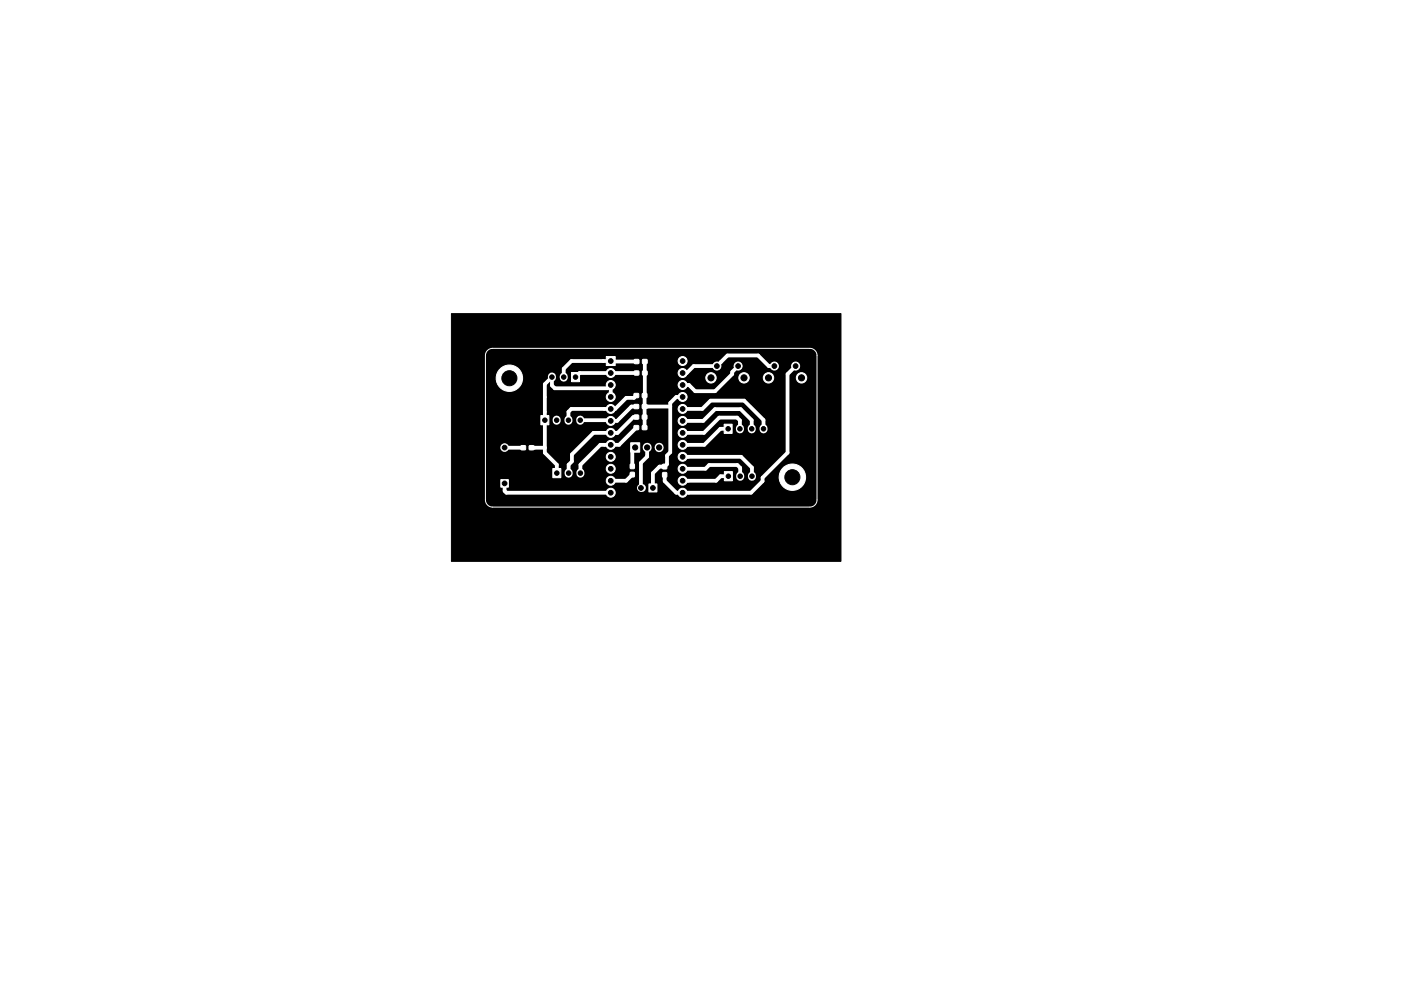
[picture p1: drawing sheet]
<svg xmlns="http://www.w3.org/2000/svg" width="297mm" height="210mm" viewBox="0 0 297 210" stroke-linecap="round" stroke-linejoin="round" font-family="sans-serif">
<path d="M95.7 66.5h82.6v52.6h-82.6z" fill="#000" stroke="#000" stroke-width=".21"/>
<path d="M103.4 74.4l.4-.3 .6-.2h67.3a1.52 1.52 0 0 1 1.5 1.5v30.7a1.52 1.52 0 0 1-1.5 1.5h-67.3a1.52 1.52 0 0 1-1.5-1.5v-30.7l.2-.6z" fill="none" stroke="#fff" stroke-width=".21"/>
<g fill="#fff" stroke="#fff" stroke-width=".21">
<path d="M137.6 102.7h1.7v1.7h-1.7z"/>
<circle cx="157.7" cy="80.2" r="1.1"/>
<circle cx="150.7" cy="80.2" r="1.1"/>
<circle cx="156.5" cy="77.7" r=".85"/>
<circle cx="152" cy="77.7" r=".85"/>
</g>
<circle cx="135.9" cy="103.5" r=".85" fill="#fff"/>
<g fill="#fff" stroke="#fff" stroke-width=".21">
<path d="M136.2 88.1h.9v.8h-.9z"/>
<path d="M134.5 88.1h.9v.8h-.9z"/>
<path d="M134.5 90.3h.9v.8h-.9z"/>
<path d="M136.2 90.3h.9v.8h-.9z"/>
<path d="M136.3 78.7h.9v.8l-.9 .1z"/>
<path d="M134.5 78.7h.9v.8l-.9 .1z"/>
<path d="M134.5 76.3h.9v.8h-.9z"/>
<path d="M136.3 76.3h.9v.8h-.9z"/>
<path d="M136.2 85.8h.9v.8l-.9 .1z"/>
<path d="M134.5 85.8h.9v.8l-.9 .1z"/>
<path d="M134.5 83.5h.9v.8h-.9z"/>
<path d="M136.2 83.5h.9v.8h-.9z"/>
<path d="M133.7 93.9h1.9v2h-1.9z"/>
<path d="M133.7 100.2l.8 .1-.1 .9-.8-.1z"/>
<path d="M133.7 98.5h.8l-.1 .9h-.8z"/>
<path d="M110.5 94.6h.9v.8h-.9z"/>
<path d="M112.2 94.6h.9l.1 .8h-1z"/>
<path d="M106.2 101.8h1.6v1.6h-1.6z"/>
<path d="M140.5 100.3h.8v.9h-.8z"/>
<path d="M140.5 98.5l.8 .1v.9l-.8-.1z"/>
<path d="M128.5 75.7h1.9v1.9h-1.9z"/>
<path d="M153.6 100.1h1.7v1.9h-1.7z"/>
<path d="M117.2 99.4h1.7v2h-1.7z"/>
<path d="M121.2 79h1.7v2h-1.7z"/>
<path d="M153.5 90h1.7v2h-1.7z"/>
<path d="M114.7 88.2h1.7v1.9h-1.7z"/>
<circle cx="169.9" cy="80.2" r="1.1"/>
<circle cx="162.9" cy="80.2" r="1.1"/>
<circle cx="168.7" cy="77.7" r=".85"/>
<circle cx="164.2" cy="77.7" r=".85"/>
<circle cx="107" cy="95" r=".8"/>
<circle cx="129.5" cy="79.1" r=".95"/>
<circle cx="129.5" cy="81.7" r=".95"/>
<circle cx="129.5" cy="84.2" r=".95"/>
<circle cx="129.5" cy="86.8" r=".95"/>
<circle cx="129.5" cy="89.3" r=".95"/>
<circle cx="129.5" cy="91.8" r=".95"/>
<circle cx="129.5" cy="94.4" r=".95"/>
<circle cx="129.5" cy="96.9" r=".95"/>
<circle cx="129.5" cy="99.5" r=".95"/>
<circle cx="129.5" cy="102" r=".95"/>
<circle cx="129.5" cy="104.5" r=".95"/>
<circle cx="144.7" cy="104.5" r=".95"/>
<circle cx="144.7" cy="102" r=".95"/>
<circle cx="144.7" cy="99.5" r=".95"/>
<circle cx="144.7" cy="96.9" r=".95"/>
<circle cx="144.7" cy="94.4" r=".95"/>
<circle cx="144.7" cy="91.8" r=".95"/>
<circle cx="144.7" cy="89.3" r=".95"/>
<circle cx="144.7" cy="86.8" r=".95"/>
<circle cx="144.7" cy="84.2" r=".95"/>
<circle cx="144.7" cy="81.7" r=".95"/>
<circle cx="144.7" cy="79.1" r=".95"/>
<circle cx="144.7" cy="76.6" r=".95"/>
<circle cx="108" cy="80.2" r="2.8"/>
<circle cx="168" cy="101.2" r="2.8"/>
</g>
<path d="M137.2 94.9v.1M139.8 94.9v.1" fill="none" stroke="#fff" stroke-width="1.9"/>
<path d="M117 79.9v.2M119.5 79.9v.2M118 89v.3M120.5 89v.3M123 89v.3M156.9 90.9v.2M159.4 90.9v.2M161.9 90.9v.2M120.6 100.3v.2M123.1 100.3v.2M156.9 100.9v.3M159.4 100.9v.3" fill="none" stroke="#fff" stroke-width="1.7"/>
<g fill="none" stroke="#fff" stroke-width=".8">
<path d="M135 76.7l-13.8-.1-1.7 1.6v1.8M135 79.1h-12.1l-.9 .9M136.7 76.7v14M156.5 77.7l-1.3 1.2v.5l-3.6 3.6h-4.2l-1.3-1.3h-1.4M164.2 77.7h-1.2l-2.3-2.3h-6.5l-2.2 2.3h-4.9l-1.5 1.4h-.9M168.7 77.7l-1.7 1.7v16.7l-5.3 5.3v.7l-2.5 2.4h-15.8l-2.5-2.4v-1.4M107 95h3.9M112.7 95h2.8M129.5 84.2v-2.5l-.7 .7h-11.2l-.6-.6v-1.8l-1.5 1.5v14.6l2.6 2.5v1.8M134.7 94.9l-.6 .6v3.4M134.9 86.3h-1l-3.1 3h-1.3l-.2-.2h-6.3M134.9 90.7l-3.6 3.7h-4l-4.2 4.2v1.8"/>
<path d="M134.9 88.5h-.6l-3.4 3.3h-5.1l-4.5 4.6v1.5l-.7 .7v1.8M134.9 83.9l-.5 .5h-1.6l-2.4 2.4h-9.3l-.6 .6v1.7M136.7 86.3h5.4M137.2 94.9v2l-1.3 1.3v5.3M144.7 84.2h-1.3l-1.3 1.3v10.5l-.7 .6v1.9l-.5 .5h-1.1l-1.4 1.4v3.1M144.7 86.8h4.2l1.8-1.8h7.1l4.1 4.1v1.9M144.7 89.3h4.4l2.5-2.5h5.4l2.4 2.4v1.8M144.7 99.5h4.9l.8-.8h5.9l.6 .6v1.7M144.7 96.9h12.4l2.3 2.3v1.8M154.4 91h-1.7l-3.4 3.4h-4.6M156.9 91v-1.8l-.6-.6h-3.8l-3.2 3.2h-4.6M107 102.6v1.6l.4 .3h22.1"/>
<path d="M134.1 100.7l-1.3 1.3h-3.3M154.4 101h-1.6l-1 1h-7.1"/>
</g>
<g fill="#000" stroke="#000" stroke-width=".21">
<circle cx="129.5" cy="76.6" r=".5"/>
<circle cx="129.5" cy="79.1" r=".5"/>
<circle cx="144.7" cy="76.6" r=".5"/>
<circle cx="144.7" cy="79.1" r=".5"/>
<circle cx="152" cy="77.7" r=".5"/>
<circle cx="156.5" cy="77.7" r=".5"/>
<circle cx="164.2" cy="77.7" r=".5"/>
<circle cx="168.7" cy="77.7" r=".5"/>
<circle cx="107" cy="95" r=".5"/>
<circle cx="108" cy="80.2" r="1.6"/>
<circle cx="115.5" cy="89.1" r=".47"/>
<circle cx="117" cy="80" r=".47"/>
<circle cx="118" cy="89.1" r=".48"/>
<circle cx="119.5" cy="80" r=".47"/>
<circle cx="120.5" cy="89.1" r=".47"/>
<circle cx="122" cy="80" r=".47"/>
<circle cx="123" cy="89.1" r=".48"/>
<circle cx="129.5" cy="91.8" r=".5"/>
<circle cx="129.5" cy="89.3" r=".5"/>
<circle cx="129.5" cy="94.4" r=".5"/>
<circle cx="129.5" cy="84.2" r=".5"/>
<circle cx="129.5" cy="86.8" r=".5"/>
<circle cx="129.5" cy="99.5" r=".5"/>
<circle cx="129.5" cy="81.7" r=".5"/>
<circle cx="129.5" cy="96.9" r=".5"/>
<circle cx="134.7" cy="94.9" r=".55"/>
<circle cx="137.2" cy="94.9" r=".55"/>
<circle cx="139.8" cy="94.9" r=".55"/>
<circle cx="144.7" cy="94.4" r=".5"/>
<circle cx="144.7" cy="99.5" r=".5"/>
<circle cx="144.7" cy="86.8" r=".5"/>
<circle cx="144.7" cy="84.2" r=".5"/>
<circle cx="144.7" cy="91.8" r=".5"/>
<circle cx="144.7" cy="81.7" r=".5"/>
<circle cx="144.7" cy="89.3" r=".5"/>
<circle cx="144.7" cy="96.9" r=".5"/>
<circle cx="150.7" cy="80.2" r=".65"/>
<circle cx="154.4" cy="91" r=".47"/>
<circle cx="156.9" cy="91" r=".48"/>
<circle cx="157.7" cy="80.2" r=".65"/>
<circle cx="159.4" cy="91" r=".47"/>
<circle cx="161.9" cy="91" r=".48"/>
<circle cx="162.9" cy="80.2" r=".65"/>
<circle cx="169.9" cy="80.2" r=".65"/>
<circle cx="107" cy="102.6" r=".5"/>
<circle cx="118.1" cy="100.4" r=".47"/>
<circle cx="120.6" cy="100.4" r=".48"/>
<circle cx="123.1" cy="100.4" r=".47"/>
<circle cx="129.5" cy="102" r=".5"/>
<circle cx="129.5" cy="104.5" r=".5"/>
<circle cx="135.9" cy="103.5" r=".5"/>
<circle cx="138.4" cy="103.5" r=".5"/>
<circle cx="144.7" cy="102" r=".5"/>
<circle cx="144.7" cy="104.5" r=".5"/>
<circle cx="154.4" cy="101" r=".47"/>
<circle cx="156.9" cy="101" r=".48"/>
<circle cx="159.4" cy="101" r=".47"/>
<circle cx="168" cy="101.2" r="1.6"/>
</g>
</svg>
